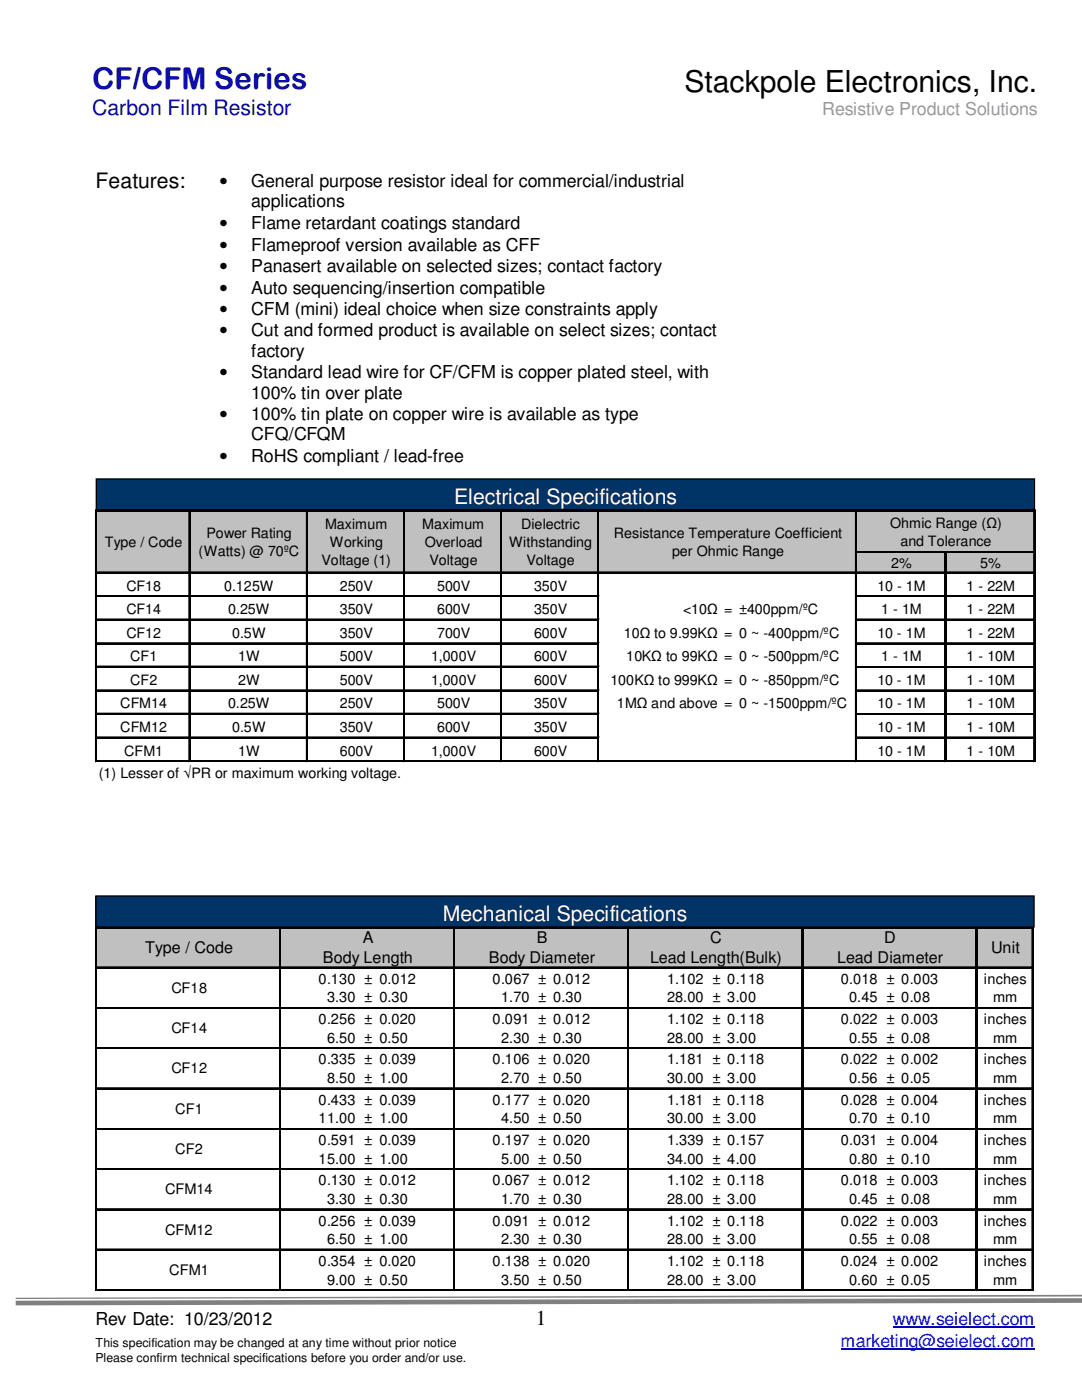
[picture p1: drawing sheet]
<svg xmlns="http://www.w3.org/2000/svg" width="216mm" height="279mm" viewBox="0 0 216 279" stroke-linecap="round" stroke-linejoin="round" font-family="sans-serif">
<defs><g id="words">
<text font-size="6" fill="#000080" x="18.4" y="17.8">CF/CFM Series</text>
<text font-size="6" x="136.6" y="18.3">Stackpole Electronics, Inc.</text>
<text font-size="4.2" fill="#000080" x="18.4" y="23">Carbon Film Resistor</text>
<g font-size="4.2">
<text x="19.1" y="37.4">Features:</text>
<text x="106.9" y="264.4">1</text>
</g>
<g font-size="4.2" fill="#fff">
<text x="90.6" y="100.5">Electrical Specifications</text>
<text x="88.4" y="183.7">Mechanical Specifications</text>
</g>
<text font-size="3.6" fill="#999" x="164.1" y="22.9">Resistive Product Solutions</text>
<g font-size="3.6">
<text x="43.8" y="37.3">•</text>
<text x="50.1" y="37.3">General purpose resistor ideal for commercial/industrial</text>
<text x="50.1" y="41.4">applications</text>
<text x="43.8" y="45.7">•</text>
<text x="50.1" y="45.7">Flame retardant coatings standard</text>
<text x="43.8" y="50">•</text>
<text x="50.1" y="50">Flameproof version available as CFF</text>
<text x="43.8" y="54.3">•</text>
<text x="43.8" y="58.6">•</text>
<text x="50.1" y="54.3">Panasert available on selected sizes; contact factory</text>
<text x="50.1" y="58.6">Auto sequencing/insertion compatible</text>
<text x="43.8" y="62.9">•</text>
<text x="50.1" y="62.9">CFM (mini) ideal choice when size constraints apply</text>
<text x="43.8" y="67.1">•</text>
<text x="50.1" y="67.1">Cut and formed product is available on select sizes; contact</text>
<text x="50.1" y="71.2">factory</text>
<text x="43.8" y="75.5">•</text>
<text x="50.1" y="75.5">Standard lead wire for CF/CFM is copper plated steel, with</text>
<text x="43.8" y="83.9">•</text>
<text x="50.1" y="83.9">100% tin plate on copper wire is available as type</text>
<text x="50.1" y="79.6">100% tin over plate</text>
<text x="50.1" y="87.9">CFQ/CFQM</text>
<text x="43.8" y="92.2">•</text>
<text x="50.1" y="92.2">RoHS compliant / lead-free</text>
<text x="19.1" y="264.4">Rev Date: 10/23/2012</text>
</g>
<g font-size="3.6" fill="#00f">
<text x="167.7" y="268.7">marketing@seielect.com</text>
<text x="178.1" y="264.4">www.seielect.com</text>
</g>
<g font-size="3.2">
<text x="29" y="190.2">Type / Code</text>
<text x="72.4" y="188.1">A</text>
<text x="107.1" y="188.1">B</text>
<text x="141.7" y="188.1">C</text>
<text x="176.4" y="188.1">D</text>
<text x="197.8" y="190.2">Unit</text>
<text x="64.4" y="192.1">Body Length</text>
<text x="97.5" y="192.1">Body Diameter</text>
<text x="129.7" y="192.1">Lead Length(Bulk)</text>
<text x="167" y="192.1">Lead Diameter</text>
</g>
<g font-size="2.9">
<text x="63.6" y="196.3">0.130 ± 0.012</text>
<text x="98.3" y="196.3">0.067 ± 0.012</text>
<text x="133.1" y="196.3">1.102 ± 0.118</text>
<text x="167.8" y="196.3">0.018 ± 0.003</text>
<text x="196.3" y="196.3">inches</text>
<text x="34.2" y="198.1">CF18</text>
<text x="65.3" y="200.1">3.30 ± 0.30</text>
<text x="100" y="200.1">1.70 ± 0.30</text>
<text x="133.1" y="200.1">28.00 ± 3.00</text>
<text x="169.4" y="200.1">0.45 ± 0.08</text>
<text x="198.2" y="200.1">mm</text>
<text x="34.2" y="206.2">CF14</text>
<text x="63.6" y="204.4">0.256 ± 0.020</text>
<text x="65.3" y="208.1">6.50 ± 0.50</text>
<text x="98.3" y="204.4">0.091 ± 0.012</text>
<text x="100" y="208.1">2.30 ± 0.30</text>
<text x="133.1" y="208.1">28.00 ± 3.00</text>
<text x="133.1" y="204.4">1.102 ± 0.118</text>
<text x="167.8" y="204.4">0.022 ± 0.003</text>
<text x="169.4" y="208.1">0.55 ± 0.08</text>
<text x="196.3" y="204.4">inches</text>
<text x="198.2" y="208.1">mm</text>
<text x="34.2" y="214.2">CF12</text>
<text x="63.6" y="212.4">0.335 ± 0.039</text>
<text x="98.3" y="212.4">0.106 ± 0.020</text>
<text x="133.1" y="212.4">1.181 ± 0.118</text>
<text x="167.8" y="212.4">0.022 ± 0.002</text>
<text x="196.3" y="212.4">inches</text>
<text x="63.6" y="220.5">0.433 ± 0.039</text>
<text x="65.3" y="216.2">8.50 ± 1.00</text>
<text x="98.3" y="220.5">0.177 ± 0.020</text>
<text x="100" y="216.2">2.70 ± 0.50</text>
<text x="133.1" y="216.2">30.00 ± 3.00</text>
<text x="133.1" y="220.5">1.181 ± 0.118</text>
<text x="167.8" y="220.5">0.028 ± 0.004</text>
<text x="169.4" y="216.2">0.56 ± 0.05</text>
<text x="196.3" y="220.5">inches</text>
<text x="198.2" y="216.2">mm</text>
<text x="35" y="222.2">CF1</text>
<text x="63.6" y="224.2">11.00 ± 1.00</text>
<text x="100" y="224.2">4.50 ± 0.50</text>
<text x="133.1" y="224.2">30.00 ± 3.00</text>
<text x="169.4" y="224.2">0.70 ± 0.10</text>
<text x="198.2" y="224.2">mm</text>
<text x="35" y="230.3">CF2</text>
<text x="63.6" y="228.5">0.591 ± 0.039</text>
<text x="63.6" y="232.2">15.00 ± 1.00</text>
<text x="98.3" y="228.5">0.197 ± 0.020</text>
<text x="100" y="232.2">5.00 ± 0.50</text>
<text x="133.1" y="232.2">34.00 ± 4.00</text>
<text x="133.1" y="228.5">1.339 ± 0.157</text>
<text x="167.8" y="228.5">0.031 ± 0.004</text>
<text x="169.4" y="232.2">0.80 ± 0.10</text>
<text x="196.3" y="228.5">inches</text>
<text x="198.2" y="232.2">mm</text>
<text x="32.9" y="238.3">CFM14</text>
<text x="63.6" y="236.6">0.130 ± 0.012</text>
<text x="98.3" y="236.6">0.067 ± 0.012</text>
<text x="133.1" y="236.6">1.102 ± 0.118</text>
<text x="167.8" y="236.6">0.018 ± 0.003</text>
<text x="196.3" y="236.6">inches</text>
<text x="63.6" y="244.6">0.256 ± 0.039</text>
<text x="65.3" y="240.3">3.30 ± 0.30</text>
<text x="98.3" y="244.6">0.091 ± 0.012</text>
<text x="100" y="240.3">1.70 ± 0.30</text>
<text x="133.1" y="240.3">28.00 ± 3.00</text>
<text x="133.1" y="244.6">1.102 ± 0.118</text>
<text x="167.8" y="244.6">0.022 ± 0.003</text>
<text x="169.4" y="240.3">0.45 ± 0.08</text>
<text x="196.3" y="244.6">inches</text>
<text x="198.2" y="240.3">mm</text>
<text x="32.9" y="246.4">CFM12</text>
<text x="65.3" y="248.3">6.50 ± 1.00</text>
<text x="100" y="248.3">2.30 ± 0.30</text>
<text x="133.1" y="248.3">28.00 ± 3.00</text>
<text x="169.4" y="248.3">0.55 ± 0.08</text>
<text x="198.2" y="248.3">mm</text>
<text x="33.8" y="254.4">CFM1</text>
<text x="63.6" y="252.6">0.354 ± 0.020</text>
<text x="65.3" y="256.4">9.00 ± 0.50</text>
<text x="98.3" y="252.6">0.138 ± 0.020</text>
<text x="100" y="256.4">3.50 ± 0.50</text>
<text x="133.1" y="256.4">28.00 ± 3.00</text>
<text x="133.1" y="252.6">1.102 ± 0.118</text>
<text x="167.8" y="252.6">0.024 ± 0.002</text>
<text x="169.4" y="256.4">0.60 ± 0.05</text>
<text x="196.3" y="252.6">inches</text>
<text x="198.2" y="256.4">mm</text>
</g>
<g font-size="2.8">
<text x="41.2" y="107.4">Power Rating</text>
<text x="64.9" y="105.7">Maximum</text>
<text x="84.2" y="105.7">Maximum</text>
<text x="104" y="105.7">Dielectric</text>
<text x="122.5" y="107.4">Resistance Temperature Coefficient</text>
<text x="177.6" y="105.3">Ohmic Range (Ω)</text>
<text x="20.9" y="109.1">Type / Code</text>
<text x="39.6" y="110.9">(Watts) @ 70ºC</text>
<text x="64.2" y="112.7">Voltage (1)</text>
<text x="65.8" y="109.1">Working</text>
<text x="84.8" y="109.1">Overload</text>
<text x="85.7" y="112.7">Voltage</text>
<text x="101.6" y="109.1">Withstanding</text>
<text x="105.1" y="112.7">Voltage</text>
<text x="134.1" y="110.9">per Ohmic Range</text>
<text x="177.8" y="113.5">2%</text>
<text x="179.7" y="108.9">and Tolerance</text>
<text x="195.6" y="113.5">5%</text>
<text x="25.2" y="117.9">CF18</text>
<text x="44.7" y="117.9">0.125W</text>
<text x="67.8" y="117.9">250V</text>
<text x="87.2" y="117.9">500V</text>
<text x="106.6" y="117.9">350V</text>
<text x="175.1" y="117.9">10 - 1M</text>
<text x="192.9" y="117.9">1 - 22M</text>
<text x="25.2" y="122.6">CF14</text>
<text x="45.6" y="122.6">0.25W</text>
<text x="67.8" y="122.6">350V</text>
<text x="87.2" y="122.6">600V</text>
<text x="106.6" y="122.6">350V</text>
<text x="136.3" y="122.6">&lt;10Ω = ±400ppm/ºC</text>
<text x="175.9" y="122.6">1 - 1M</text>
<text x="192.9" y="122.6">1 - 22M</text>
<text x="25.2" y="127.3">CF12</text>
<text x="26" y="132">CF1</text>
<text x="46.3" y="127.3">0.5W</text>
<text x="47.5" y="132">1W</text>
<text x="67.8" y="132">500V</text>
<text x="67.8" y="127.3">350V</text>
<text x="86" y="132">1,000V</text>
<text x="87.2" y="127.3">700V</text>
<text x="106.6" y="127.3">600V</text>
<text x="106.6" y="132">600V</text>
<text x="124.5" y="127.3">10Ω to 9.99KΩ = 0 ~ -400ppm/ºC</text>
<text x="125" y="132">10KΩ to 99KΩ = 0 ~ -500ppm/ºC</text>
<text x="175.1" y="127.3">10 - 1M</text>
<text x="175.9" y="132">1 - 1M</text>
<text x="192.9" y="127.3">1 - 22M</text>
<text x="192.9" y="132">1 - 10M</text>
<text x="26" y="136.7">CF2</text>
<text x="47.5" y="136.7">2W</text>
<text x="67.8" y="136.7">500V</text>
<text x="86" y="136.7">1,000V</text>
<text x="106.6" y="136.7">600V</text>
<text x="121.8" y="136.7">100KΩ to 999KΩ = 0 ~ -850ppm/ºC</text>
<text x="175.1" y="136.7">10 - 1M</text>
<text x="192.9" y="136.7">1 - 10M</text>
<text x="24" y="141.4">CFM14</text>
<text x="45.6" y="141.4">0.25W</text>
<text x="67.8" y="141.4">250V</text>
<text x="87.2" y="141.4">500V</text>
<text x="106.6" y="141.4">350V</text>
<text x="123.1" y="141.4">1MΩ and above = 0 ~ -1500ppm/ºC</text>
<text x="175.1" y="141.4">10 - 1M</text>
<text x="192.9" y="141.4">1 - 10M</text>
<text x="24" y="146">CFM12</text>
<text x="46.3" y="146">0.5W</text>
<text x="67.8" y="146">350V</text>
<text x="87.2" y="146">600V</text>
<text x="106.6" y="146">350V</text>
<text x="175.1" y="146">10 - 1M</text>
<text x="192.9" y="146">1 - 10M</text>
<text x="19.7" y="155.2">(1) Lesser of √PR or maximum working voltage.</text>
<text x="24.8" y="150.8">CFM1</text>
<text x="47.5" y="150.8">1W</text>
<text x="67.8" y="150.8">600V</text>
<text x="86" y="150.8">1,000V</text>
<text x="106.6" y="150.8">600V</text>
<text x="175.1" y="150.8">10 - 1M</text>
<text x="192.9" y="150.8">1 - 10M</text>
</g>
<g font-size="2.5">
<text x="19.1" y="268.7">This specification may be changed at any time without prior notice</text>
<text x="19.1" y="271.9">Please confirm technical specifications before you order and/or use.</text>
</g>
</g></defs>
<path d="M167.7 269.2h38.7M178.1 264.9h28.3" fill="none" stroke="#00f" stroke-width=".25"/>
<path d="M3.1 259l212.8-.6v.3l-212.8 .5zM3.1 259.6l212.8-.5v.9l-212.8 .5z" fill="#808080"/>
<path d="M19.2 101.9h187.3v12.5h-187.3z" fill="#c0c0c0"/>
<g fill="none" stroke="#000" stroke-width=".2">
<path d="M19 101.7v50.4M19.3 118.9h100.2M19.3 101.7h187.3M19.3 114.1h187.3M37.7 102v50.1M61.1 102v50.1M80.5 102v50.1M99.9 102v50.1M119.3 102v50.1M170.7 102v50.1M170.9 118.9h35.7M170.9 110h35.7"/>
<path d="M188.5 110.3v41.8M206.2 102v50.1M19.3 123.5h100.2M19.3 128.3h100.2M19.3 132.9h100.2M19.3 137.7h100.2M170.9 123.5h35.7M170.9 128.3h35.7M170.9 132.9h35.7M170.9 137.7h35.7M19.3 142.3h100.2M19.3 147.1h100.2"/>
<path d="M19.3 151.7h187.3M170.9 142.3h35.7M170.9 147.1h35.7"/>
</g>
<path d="M19.3 119h100.2M61.3 102v50.1M80.7 102v50.1M170.9 102v50.1M171 119h35.6M19.3 128.4h100.2M19.3 137.8h100.2M171 128.4h35.6M171 137.8h35.6M19.3 147.2h100.2M171 147.2h35.6" fill="none" stroke="#000" stroke-width=".34"/>
<g fill="none" stroke="#000" stroke-width=".25">
<path d="M19.2 101.8v50.3M19.3 101.9h187.3M19.3 114.3h187.3M37.9 102v50.1M100 102v50.1M119.4 102v50.1M171 110.2h35.6M188.7 110.3v41.8M206.5 102v50.1M19.3 123.7h100.2M19.3 133.1h100.2M171 123.7h35.6"/>
<path d="M171 133.1h35.6M19.3 142.5h100.2M19.3 151.9h187.3M171 142.5h35.6"/>
</g>
<path d="M19.2 185.2h187v7.9h-187z" fill="#c0c0c0"/>
<g fill="none" stroke="#000" stroke-width=".2">
<path d="M19 185v72.6M19.3 185h186.9M19.3 193h186.9M55.8 185.3v72.3M90.5 185.3v72.3M125.2 185.3v72.3M159.9 185.3v72.3M194.6 185.3v72.3M205.9 185.3v72.3M19.3 201h186.9M19.3 209h186.9M19.3 217.1h186.9"/>
<path d="M19.3 225.1h186.9M19.3 233.2h186.9M19.3 241.2h186.9M19.3 249.3h186.9M19.3 257.3h186.9"/>
</g>
<g fill="none" stroke="#000" stroke-width=".34">
<path d="M19.2 185v72.6M19.4 185.2h186.8M19.4 193.1h186.8M56 185.3v72.3M90.7 185.3v72.3M125.4 185.3v72.3M206.1 185.3v72.3M19.4 201.2h186.8M19.4 209.2h186.8M19.4 217.3h186.8M19.4 225.3h186.8M19.4 233.3h186.8"/>
<path d="M19.4 241.4h186.8M19.4 249.4h186.8M19.4 257.5h186.8"/>
</g>
<path d="M160.1 185.3v72.3M194.9 185.3v72.3" fill="none" stroke="#000" stroke-width=".25"/>
<path d="M19.2 95.6h187.2v6.1h-187.2z" fill-rule="evenodd" fill="#036"/>
<path d="M19.2 95.6h187.2v6.1h-187.2z" fill="none" stroke="#000" stroke-width=".26"/>
<path d="M19.1 178.9h187.2v6.1h-187.2z" fill-rule="evenodd" fill="#036"/>
<path d="M19.1 178.8h187.2v6.2h-187.2z" fill="none" stroke="#000" stroke-width=".26"/>
<use href="#words"/>
</svg>
